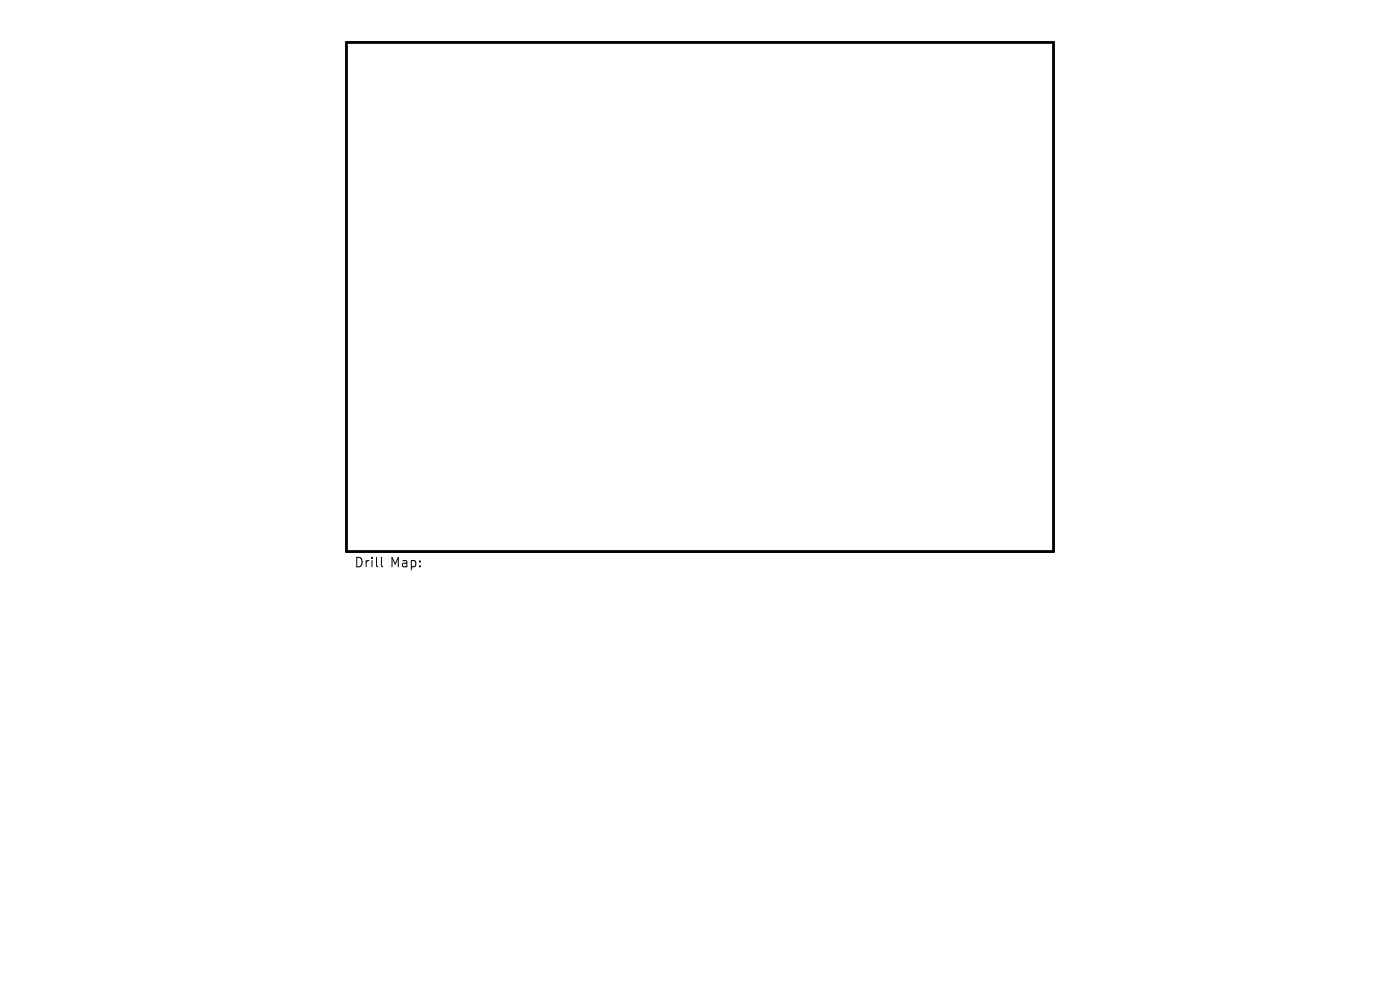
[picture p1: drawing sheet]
<svg xmlns="http://www.w3.org/2000/svg" width="297mm" height="210mm" viewBox="0 0 297 210" stroke-linecap="round" stroke-linejoin="round" font-family="sans-serif">
<defs><g id="words">
<g font-size="2.8">
<text x="75.2" y="120.8">Drill</text>
<text x="82.8" y="120.8">Map:</text>
</g>
</g></defs>
<path d="M73.5 9h150v108h-150z" fill="none" stroke="#000" stroke-width=".6"/>
<path d="M80.9 118.2v1.8l.3 .2" fill="none" stroke="#000" stroke-width=".21"/>
<use href="#words"/>
</svg>
